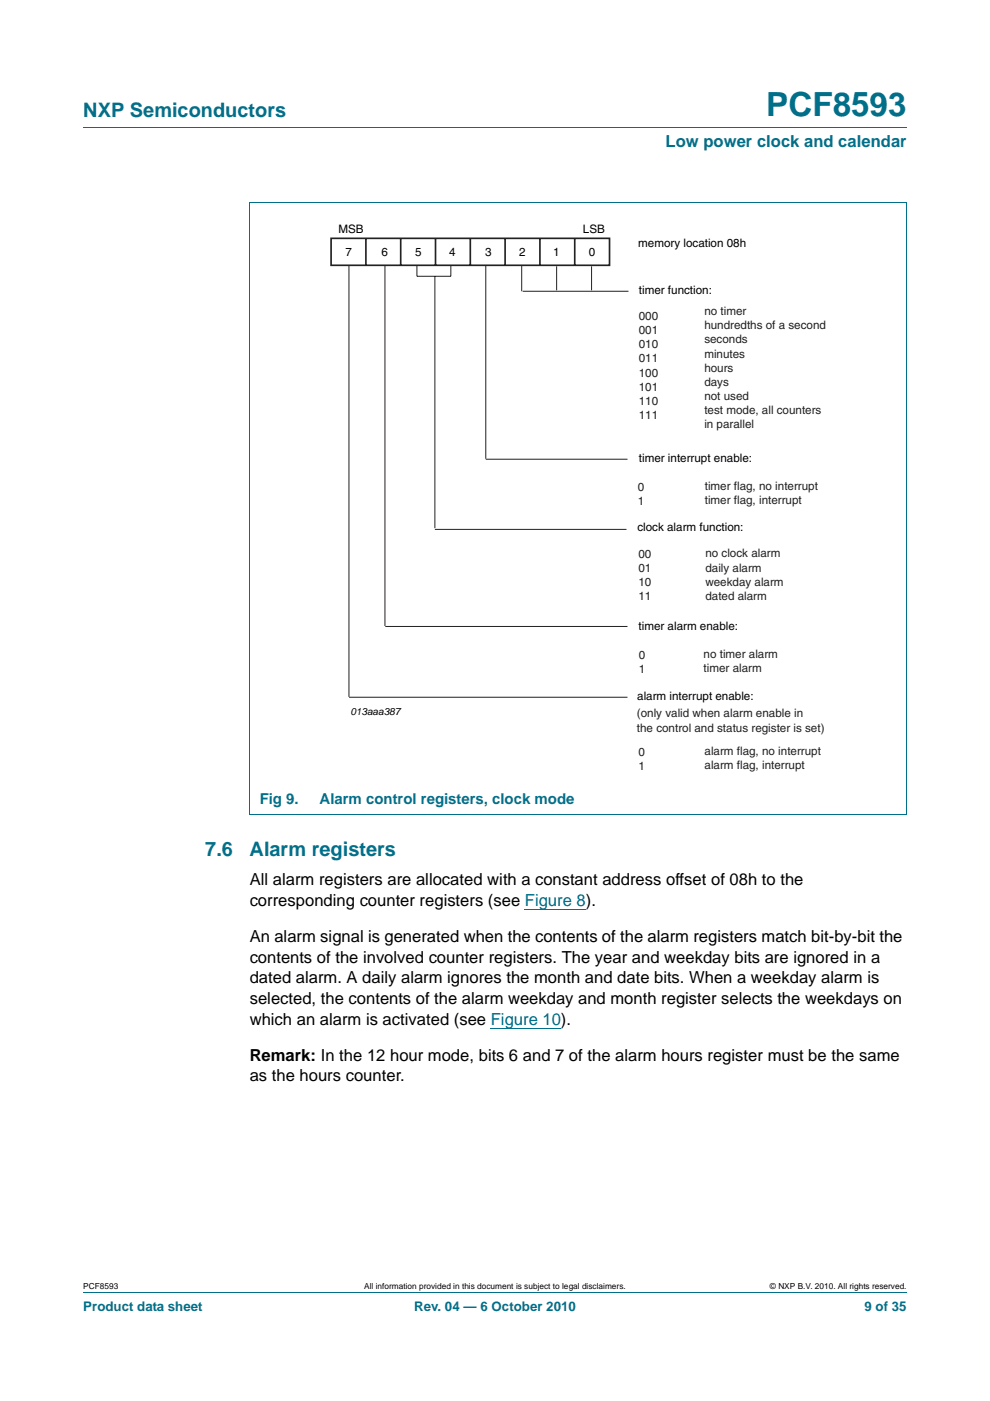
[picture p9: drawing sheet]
<svg xmlns="http://www.w3.org/2000/svg" width="210mm" height="297mm" viewBox="0 0 210 297" stroke-linecap="round" stroke-linejoin="round" font-family="sans-serif">
<defs><g id="words">
<text font-size="7" fill="#00708a" x="162.5" y="24.6">PCF8593</text>
<g font-size="4.2" fill="#00708a">
<text x="17.7" y="24.9">NXP Semiconductors</text>
<text x="43.5" y="181.4">7.6</text>
<text x="53" y="181.4">Alarm registers</text>
</g>
<text font-size="3.5" fill="#00708a" x="141.2" y="31.1">Low power clock and calendar</text>
<g font-size="3.5">
<text x="53" y="187.7">All alarm registers are allocated with a constant address offset of 08h to the</text>
<text x="53" y="192.1">corresponding counter registers (see Figure 8).</text>
<text x="53" y="199.7">An alarm signal is generated when the contents of the alarm registers match bit-by-bit the</text>
<text x="53" y="204.1">contents of the involved counter registers. The year and weekday bits are ignored in a</text>
<text x="53" y="208.5">dated alarm. A daily alarm ignores the month and date bits. When a weekday alarm is</text>
<text x="53" y="212.9">selected, the contents of the alarm weekday and month register selects the weekdays on</text>
<text x="53" y="217.3">which an alarm is activated (see Figure 10).</text>
<text x="53" y="224.9">Remark: In the 12 hour mode, bits 6 and 7 of the alarm hours register must be the same</text>
<text x="53" y="229.3">as the hours counter.</text>
</g>
<g font-size="3.2" fill="#00708a">
<text x="55.1" y="170.5">Fig 9.</text>
<text x="67.8" y="170.5">Alarm control registers, clock mode</text>
</g>
<g font-size="2.8" fill="#00708a">
<text x="17.7" y="277.9">Product data sheet</text>
<text x="87.8" y="277.9">Rev. 04 — 6 October 2010</text>
<text x="183.4" y="277.9">9 of 35</text>
</g>
<g font-size="2.5">
<text x="71.8" y="49.4">MSB</text>
<text x="123.7" y="49.4">LSB</text>
<text x="135.4" y="52.4">memory location 08h</text>
<text x="73.3" y="54.3">7</text>
<text x="80.9" y="54.3">6</text>
<text x="88.1" y="54.3">5</text>
<text x="95.3" y="54.3">4</text>
<text x="102.9" y="54.3">3</text>
<text x="110.1" y="54.3">2</text>
<text x="117.3" y="54.3">1</text>
<text x="124.9" y="54.3">0</text>
<text x="135.5" y="62.3">timer function:</text>
<text x="135.5" y="97.9">timer interrupt enable:</text>
<text x="135.2" y="112.5">clock alarm function:</text>
<text x="135.4" y="133.5">timer alarm enable:</text>
<text x="135.2" y="148.3">alarm interrupt enable:</text>
</g>
<g font-size="2.5" fill="#231f20">
<text x="135.5" y="67.8">000</text>
<text x="135.5" y="70.8">001</text>
<text x="149.4" y="66.8">no timer</text>
<text x="149.4" y="69.8">hundredths of a second</text>
<text x="135.5" y="73.8">010</text>
<text x="135.5" y="76.8">011</text>
<text x="149.4" y="72.8">seconds</text>
<text x="149.4" y="75.8">minutes</text>
<text x="135.5" y="79.8">100</text>
<text x="135.5" y="82.8">101</text>
<text x="149.4" y="78.8">hours</text>
<text x="149.4" y="81.8">days</text>
<text x="135.5" y="85.8">110</text>
<text x="135.5" y="88.8">111</text>
<text x="149.4" y="84.8">not used</text>
<text x="149.4" y="87.8">test mode, all counters</text>
<text x="149.4" y="90.8">in parallel</text>
<text x="135.3" y="104">0</text>
<text x="135.3" y="107">1</text>
<text x="149.5" y="103.8">timer flag, no interrupt</text>
<text x="149.5" y="106.8">timer flag, interrupt</text>
<text x="135.4" y="118.3">00</text>
<text x="149.6" y="118.2">no clock alarm</text>
<text x="135.4" y="121.3">01</text>
<text x="135.4" y="124.3">10</text>
<text x="149.6" y="121.2">daily alarm</text>
<text x="149.6" y="124.2">weekday alarm</text>
<text x="135.4" y="127.3">11</text>
<text x="149.6" y="127.2">dated alarm</text>
<text x="135.5" y="139.7">0</text>
<text x="135.5" y="142.7">1</text>
<text x="149.2" y="139.4">no timer alarm</text>
<text x="149.2" y="142.4">timer alarm</text>
<text x="135.1" y="152.1">(only valid when alarm enable in</text>
<text x="135.1" y="155.1">the control and status register is set)</text>
<text x="135.4" y="160.3">0</text>
<text x="149.4" y="160.1">alarm flag, no interrupt</text>
<text x="135.4" y="163.3">1</text>
<text x="149.4" y="163.1">alarm flag, interrupt</text>
</g>
<text font-size="2.1" x="74.3" y="151.6">013aaa387</text>
<g font-size="1.8">
<text x="17.7" y="273.3">PCF8593</text>
<text x="77.3" y="273.3">All information provided in this document is subject to legal disclaimers.</text>
<text x="163.3" y="273.3">© NXP B.V. 2010. All rights reserved.</text>
</g>
</g></defs>
<path d="M17.7 27h174.6M52.9 42.9h139.4M53 42.9v129.7M192.3 42.9v129.7M52.9 172.6h139.4M17.7 273.9h174.6" fill="none" stroke="#00708a" stroke-width=".21"/>
<path d="M111.3 192.8h13M104.1 218h14.9" fill="none" stroke="#00f" stroke-width=".21"/>
<g fill="none" stroke="#231f20" stroke-width=".21">
<path d="M74 56.3v91.5M81.6 56.2v76.5M88.4 56.2v2.4h7.2v-2.4M92.2 58.6v53.4M103 56.2v41.1M110.7 56.4v5.4M118.1 56.5v5M125.5 56.5v5M110.9 61.8h22.4M103 97.4h30.1M92.2 112.2h40.7M81.7 132.8h51.4"/>
<path d="M74 147.8h59.1"/>
</g>
<path d="M70.2 50.5h59.1v5.7h-59.1zM77.6 50.5v5.7M85 50.5v5.7M92.4 50.5v5.7M99.8 50.5v5.7M107.1 50.5v5.7M114.5 50.5v5.7M121.9 50.5v5.7" fill="none" stroke="#231f20" stroke-width=".35"/>
<use href="#words"/>
</svg>
